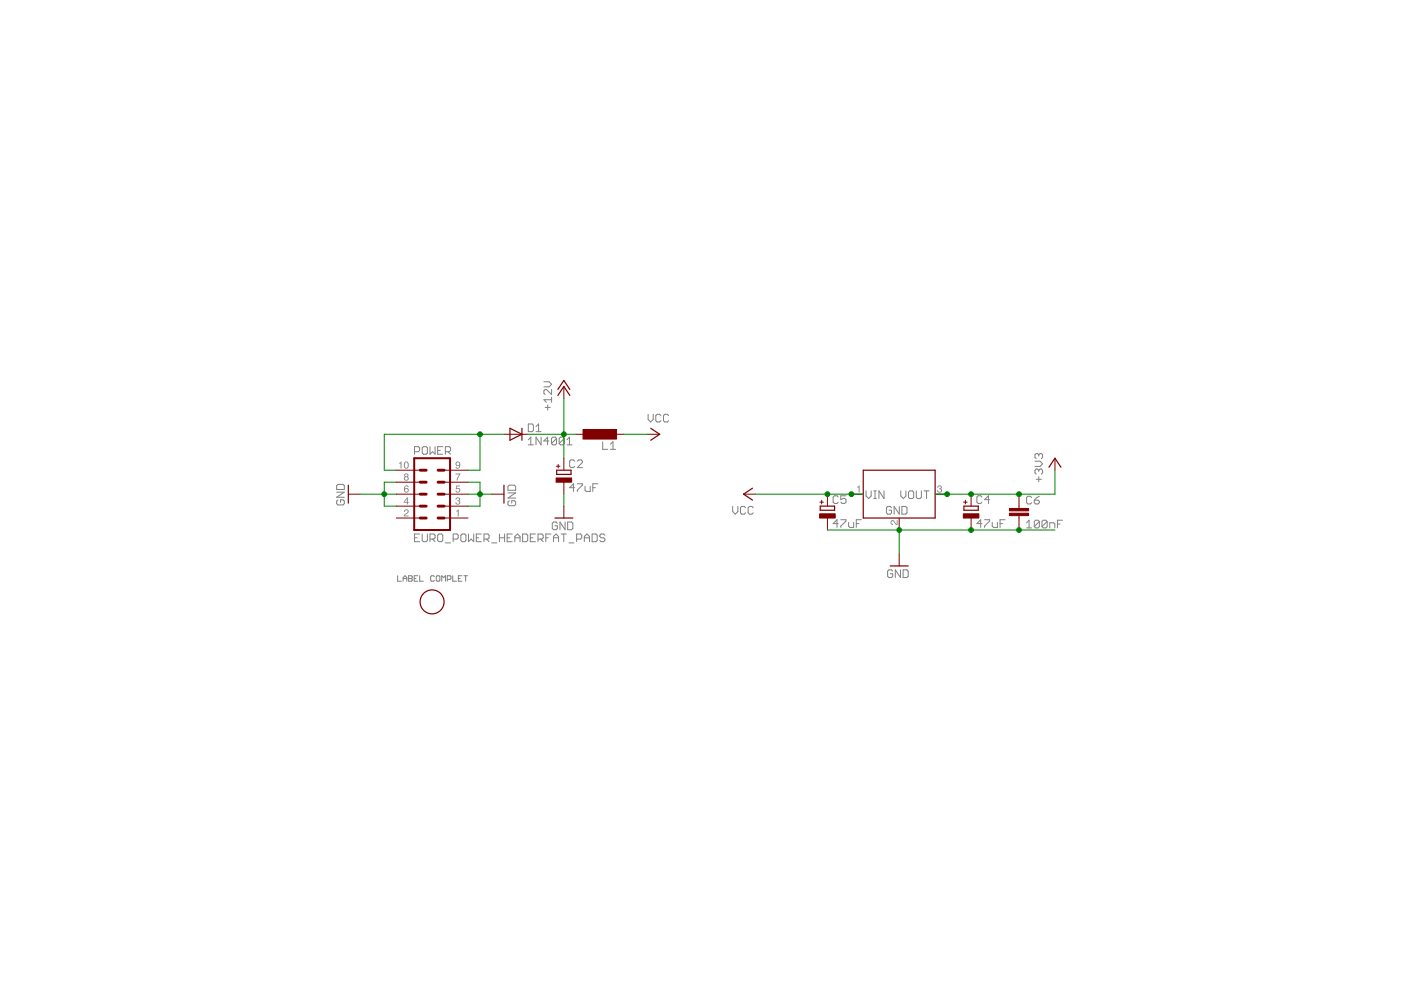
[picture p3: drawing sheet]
<svg xmlns="http://www.w3.org/2000/svg" width="297mm" height="210mm" viewBox="0 0 297 210" stroke-linecap="round" stroke-linejoin="round" font-family="sans-serif">
<g fill="none" stroke="#808080" stroke-width=".21">
<path d="M87.9 95.8h.8l.3-.3v-.5l-.3-.3h-.8v1.6M89.5 95l.3-.3h.5l.3 .3v1.1l-.3 .2h-.5l-.3-.2zM91.2 94.7v1.6l.5-.5 .5 .5v-1.6M92.8 95.5h.5M93.9 94.7h-1.1v1.6h1.1M94.4 95.8h.8l.3-.3v-.5l-.3-.3h-.8v1.6M95 95.8l.5 .5M112 93.2l.5-.5v1.6M112 94.3h1.1M114.7 92.7v1.6l-1.1-1.6v1.6M115.3 80.9h1.1l.5 .6-.5 .5h-1.1M115.6 86.4h1.1"/>
<path d="M116.1 85.9v1M116.4 93.5h-1.1l.8-.8v1.6M116.9 84.8h-1.6l.5 .5M116.9 82.6v1.1l-1.1-1.1h-.2l-.3 .2v.6l.3 .3M116.9 84.2v1.1M118 93l-.3-.3h-.5l-.3 .3v1M118 93v1l-.3 .3h-.5l-.3-.3M118 93l-1.1 1M119.6 93v1l-.2 .3h-.6l-.2-.3M119.6 93l-.2-.3h-.6l-.2 .3v1M119.6 93l-1 1M120.2 94.3h1.1"/>
<path d="M120.2 93.2l.5-.5v1.6M137.4 87.8v1.1l.5 .6 .6-.6v-1.1M140.1 88.1l-.3-.3h-.5l-.3 .3v1.1l.3 .3h.5l.3-.3M141.8 88.1l-.3-.3h-.6l-.2 .3v1.1l.2 .3h.6l.3-.3M219.4 97.8h1.1l.5 .5-.5 .6h-1.1M220.2 96.4v.3M220.2 99.7v.3M220.2 99.7l-.2-.3h-.3l-.3 .3v.5l.3 .3M220.2 96.4l-.2-.2h-.3l-.3 .2v.6l.3 .2M220.2 99.7l.3-.3h.3l.2 .3v.5l-.2 .3M220.2 96.4l.3-.2h.3l.2 .2v.6l-.2 .2M71.4 104.4h1.6l-1.6 1h1.6"/>
<path d="M71.6 106l-.2 .3v.5l.2 .3h1.1l.3-.3v-.5l-.3-.3h-.5v.5M71.6 102.7h1.1l.3 .3v.8h-1.6v-.8zM87.9 114h.5M89 113.2h-1.1v1.7h1.1M89.5 113.2v1.4l.3 .3h.5l.3-.3v-1.4M91.2 114.3h.8l.2-.3v-.5l-.2-.3h-.8v1.7M91.7 114.3l.5 .6M93.1 113.2h.5l.3 .3v1.1l-.3 .3h-.5l-.3-.3v-1.1zM94.4 115.1h1.1M96.1 114.3h.8l.3-.3v-.5l-.3-.3h-.8v1.7M98 113.2h.5l.3 .3v1.1l-.3 .3h-.5l-.3-.3v-1.1zM99.3 113.2v1.7l.6-.6 .5 .6v-1.7"/>
<path d="M101 114h.5M102.1 113.2h-1.1v1.7h1.1M102.6 114.3h.8l.3-.3v-.5l-.3-.3h-.8v1.7M103.2 114.3l.5 .6M104.2 115.1h1.1M105.9 114h1.1M105.9 113.2v1.7M107 113.2v1.7M107.5 114h.6M107.7 104.5h1.6l-1.6 1.1h1.6M108 106.2l-.3 .2v.6l.3 .2h1.1l.2-.2v-.6l-.2-.2h-.6v.5M108 102.9h1.1l.2 .2v.8h-1.6v-.8z"/>
<path d="M108.6 113.2h-1.1v1.7h1.1M109.2 114h1.1M109.2 114.9v-1.2l.5-.5 .6 .5v1.2M110.8 113.2h.8l.3 .3v1.1l-.3 .3h-.8zM112.4 114h.6M113.5 113.2h-1.1v1.7h1.1M114.1 114.3h.8l.3-.3v-.5l-.3-.3h-.8v1.7M114.6 114.3l.6 .6M115.7 114h.5M116.8 113.2h-1.1v1.7M117.3 114h1.1M117.3 114.9v-1.2l.6-.5 .5 .5v1.2"/>
<path d="M118.2 111l-.3-.3h-.5l-.3 .3v1l.3 .3h.5l.3-.3v-.5h-.6M119 113.2h1.1M119.5 113.2v1.7M119.8 110.7v1.6l-1.1-1.6v1.6M120.4 110.7h.8l.3 .3v1l-.3 .3h-.8zM120.6 115.1h1.1M121.9 103.4h-1.1l.8-.8v1.6M122.3 114.3h.8l.2-.3v-.5l-.2-.3h-.8v1.7M122.4 102.6h1.1v.2l-1.1 1.1v.3M123.9 114h1.1M123.9 114.9v-1.2l.5-.5 .6 .5v1.2M124 103.1v.8l.3 .3h.8v-1.1"/>
<path d="M125.5 113.2h.8l.3 .3v1.1l-.3 .3h-.8zM125.7 103.4h.5M126.8 102.6h-1.1v1.6M128.2 113.5l-.2-.3h-.6l-.2 .3v.2l.2 .3h.6l.2 .3v.3l-.2 .3h-.6l-.2-.3M155.3 107.4v1.1l.6 .5 .5-.5v-1.1M158.1 107.7l-.3-.3h-.6l-.2 .3v1l.2 .3h.6l.3-.3M159.7 107.7l-.3-.3h-.5l-.3 .3v1l.3 .3h.5l.3-.3M177.7 111h-1.1l.9-.8v1.6M178.3 110.2h1.1v.3l-1.1 1v.3M179.9 110.7v.8l.3 .3h.8v-1.1M181.5 111h.6M182.6 110.2h-1.1v1.6"/>
<path d="M183.6 104.1v1.1l.6 .5 .5-.5v-1.1M185.3 105.7h.5M185.3 104.1h.5M185.5 104.1v1.6M187.4 104.1v1.6l-1-1.6v1.6M189 107.7l-.3-.3h-.5l-.3 .3v1l.3 .3h.5l.3-.3v-.5h-.5M190.7 107.4v1.6l-1.1-1.6v1.6M191 104.1v1.1l.5 .5 .6-.5v-1.1M191.2 107.4h.8l.3 .3v1l-.3 .3h-.8zM192.6 104.4l.3-.3h.5l.3 .3v1l-.3 .3h-.5l-.3-.3zM194.3 104.1v1.3l.2 .3h.6l.2-.3v-1.3M195.9 104.1h1.1"/>
<path d="M196.4 104.1v1.6M208.2 111h-1.1l.8-.8v1.6M208.7 110.2h1.1v.3l-1.1 1v.3M210.4 110.7v.8l.3 .3h.8v-1.1M212 111h.6M213.1 110.2h-1.1v1.6M217.7 110.8l.5-.5v1.6M217.7 111.9h1M219.7 101.6h1.1M220.2 101.1v1.1M220.4 110.6v1.1l-.3 .2h-.5l-.3-.2M220.4 110.6l-.3-.3h-.5l-.3 .3v1.1"/>
<path d="M220.4 110.6l-1.1 1.1M222 110.6v1.1l-.3 .2h-.5l-.3-.2M222 110.6l-.3-.3h-.5l-.3 .3v1.1M222 110.6l-1.1 1.1M222.6 111.9v-1.1h.8l.2 .3v.8M224.2 111.1h.5M225.3 110.3h-1.1v1.6M84.3 122.1v1.1h.8M85.5 123.2v-.7l.4-.4 .4 .4v.7M85.5 122.7h.8M86.6 122.1h.6l.2 .2-.2 .4 .2 .3-.2 .2h-.6zM86.6 122.7h.6"/>
<path d="M87.8 122.7h.4M88.6 122.1h-.8v1.1h.8M89 122.1v1.1h.8M92.1 122.3l-.2-.2h-.4l-.2 .2v.7l.2 .2h.4l.2-.2M92.5 122.3l.2-.2h.4l.2 .2v.7l-.2 .2h-.4l-.2-.2zM93.7 123.2v-1.1l.3 .4 .4-.4v1.1M94.8 122.9h.6l.2-.2v-.4l-.2-.2h-.6v1.1M96 122.1v1.1h.8M97.2 122.7h.4M97.9 122.1h-.7v1.1h.7M98.3 122.1h.8M98.7 122.1v1.1"/>
<path d="M189.3 121.1l-.3-.3h-.5l-.3 .3v1.1l.3 .2h.5l.3-.2v-.6h-.6M190.9 120.8v1.6l-1.1-1.6v1.6M191.5 120.8h.8l.3 .3v1.1l-.3 .2h-.8z"/>
</g>
<g fill="#808080">
<path d="M96.7 108.3l.6-.3v1.5h-.2v-1.1h-.4z" fill-rule="evenodd"/>
<path d="M96.7 105.5a.43 .43 0 0 1 .7 0 .43 .43 0 0 1-.1 .7 .5 .5 0 0 1-.1 .8 .5 .5 0 0 1-.7-.5h.2a.3 .3 0 0 0 .5 .3 .3 .3 0 0 0 0-.5h-.2v-.2a.25 .25 0 0 0 .3-.2 .25 .25 0 0 0-.2-.3l-.5 .3z" fill-rule="evenodd"/>
<path d="M96.7 102.9h.8v.2h-.6l-.1 .4a.52 .52 0 0 1 .8 .3 .52 .52 0 0 1-.4 .7 .52 .52 0 0 1-.6-.5h.2a.33 .33 0 0 0 .4 .2 .33 .33 0 0 0 .1-.5 .33 .33 0 0 0-.5 .1l-.2-.1z" fill-rule="evenodd"/>
<path d="M85.8 108.1a.52 .52 0 0 1 .9 .2 .52 .52 0 0 1-.6 .7l-.3 .3h.9v.2h-1.1l.2-.5a.59 .59 0 0 0 .6-.8h-.4l-.1 .3h-.2z" fill-rule="evenodd"/>
<path d="M86.3 105.7l-.5 .7h.5zM86.3 105.5h.2v.9h.2v.2h-.2v.3h-.2v-.3h-.7z" fill-rule="evenodd"/>
<path d="M85.8 103.1l.6-.2 .2 .4-.6-.2-.2 .5a.51 .51 0 0 1 .8 .2 .51 .51 0 0 1-.3 .7 .51 .51 0 0 1-.6-.5zM85.9 103.9a.32 .32 0 0 0 .6 0 .32 .32 0 0 0-.6 0z" fill-rule="evenodd"/>
<path d="M96.6 100.4h1l-.6 1.5h-.2l.1-.3 .5-1h-.8z" fill-rule="evenodd"/>
<path d="M96.7 98a.66 .66 0 0 1 .8 .2 .66 .66 0 0 1 0 .8 .46 .46 0 0 1-.5 .4 .46 .46 0 0 1-.4-.4h.2a.3 .3 0 0 0 .3 .2 .3 .3 0 0 0 .3-.3v-.2a.48 .48 0 0 1-.7 0 .48 .48 0 0 1 0-.7zM96.8 98.3a.32 .32 0 0 0 .6 0 .32 .32 0 0 0-.6 0z" fill-rule="evenodd"/>
<path d="M85.9 100.8a.25 .25 0 0 0 .5 0 .25 .25 0 0 0-.5 0zM85.8 101.5a.31 .31 0 0 0 .6 0 .31 .31 0 0 0-.6 0zM85.8 100.5a.43 .43 0 0 1 .7-.1 .43 .43 0 0 1-.1 .7 .46 .46 0 0 1 .1 .7 .46 .46 0 0 1-.7 0 .46 .46 0 0 1 .1-.7l-.2-.3z" fill-rule="evenodd"/>
<path d="M84.6 98.1l.5-.3v1.5h-.2v-1h-.3zM85.8 98a.64 .64 0 0 1 .8 .1 .64 .64 0 0 1 0 .8 .53 .53 0 0 1-.7 .4 .53 .53 0 0 1-.3-.7zM86 98.1a.83 .83 0 0 0 .1 1.1 .7 .7 0 0 0 .1-1.2z" fill-rule="evenodd"/>
</g>
<path d="M112 89.9h.8l.3 .3v1l-.3 .3h-.8zM113.6 91.5h1.1M113.6 90.4l.6-.5v1.6M121.9 97.8l-.3-.3h-.5l-.3 .3v1.1l.3 .2h.5l.3-.2M122.4 97.8l.3-.3h.5l.3 .3v.2l-1.1 1.1h1.1M127.8 93.7v1.6h1.1M129.4 95.3h1.1M129.4 94.2l.6-.5v1.6" fill="none" stroke="#808080" stroke-width=".21"/>
<g fill="#808080">
<path d="M181.7 103.2l.6-.3v1.5h-.2v-1h-.4z" fill-rule="evenodd"/>
<path d="M198.9 103a.43 .43 0 0 1 .6 0 .43 .43 0 0 1 0 .6 .5 .5 0 0 1-.1 .9 .5 .5 0 0 1-.7-.5h.2a.3 .3 0 0 0 .4 .3 .3 .3 0 0 0 0-.6h-.2v-.1a.25 .25 0 0 0 .4-.2 .25 .25 0 0 0-.3-.3l-.5 .3z" fill-rule="evenodd"/>
<path d="M188.9 110.4a.87 .87 0 0 1 1.1 .7h.1v-.8h.2v1l-.5-.2a.59 .59 0 0 0-.8-.5v.3l.3 .2v.2l-.3-.1-.2-.2z" fill-rule="evenodd"/>
</g>
<path d="M177.7 105.4l-.2-.3h-.6l-.3 .3v1.1l.3 .2h.6l.2-.2M179.4 105.1h-1.1v.8l.5-.2h.3l.3 .2v.6l-.3 .2h-.6l-.2-.2M208.2 105.4l-.3-.3h-.5l-.3 .3v1.1l.3 .2h.5l.3-.2M209.8 105.9h-1.1l.9-.8v1.6M218.7 105.5l-.2-.3h-.6l-.2 .3v1.1l.2 .2h.6l.2-.2M219.3 106h.8l.3 .3v.3l-.3 .2h-.5l-.3-.2zM220.4 105.2l-1.1 .8" fill="none" stroke="#808080" stroke-width=".21"/>
<path d="M87.8 97.2h7.6v15.2h-7.6z" fill="none" stroke="#800000" stroke-width=".42"/>
<path d="M89.1 99.7h1.3M92.9 99.7h1.2M89.1 104.8h1.3M89.1 107.3h1.3M89.1 109.8h1.3M89.1 102.2h1.3M92.9 104.8h1.2M92.9 107.3h1.2M92.9 109.8h1.2M92.9 102.2h1.2" fill="none" stroke="#800000" stroke-width=".61"/>
<g fill="none" stroke="#800000" stroke-width=".21">
<path d="M84 99.7h5.1M94.1 99.7h5.1M106.8 92.1h5.1M117.9 98.8h.8M118.3 98.5v.7M119.5 81.9v2.6M119.5 97.2v2.5M122.1 92.1h2.5M129.7 92.1h2.5M137.3 92.1h2.6M223.7 97.2v2.5M73.9 104.8h2.5"/>
<path d="M84 109.8h5.1M84 107.3h5.1M84 104.8h5.1M84 102.2h5.1M94.1 109.8h5.1M94.1 107.3h5.1M94.1 104.8h5.1M94.1 102.2h5.1M104.3 104.8h2.5M119.5 102.2v2.6M119.5 107.3v2.5M157.6 104.8h2.6"/>
<path d="M173.8 106.5h.8M174.2 106.1v.7M175.4 104.8v2.5M175.4 109.8v2.6M180.5 104.8h2.5M190.6 109.8v2.6M190.6 117.5v2.5M198.3 104.8h2.5M204.3 106.5h.8M204.7 106.1v.7M205.9 104.8v2.5M205.9 109.8v2.6"/>
<path d="M216 104.8v3M216 109.3v3.1"/>
</g>
<g fill="none" stroke="#800000" stroke-width=".25">
<path d="M108.1 90.8l2.6 1.3-2.6 1.2zM110.7 90.8v2.5M118 99.7h3.1v.9h-3.1zM118.3 83.8l1.2-1.9 1.3 1.9M118.3 82.6l1.2-1.9 1.3 1.9M138 90.8l1.9 1.3-1.9 1.2M183 99.7h15.3v10.1h-15.3zM222.4 99.1l1.3-1.9 1.2 1.9M73.9 102.9v3.8M106.8 102.9v3.8M117.6 109.8h3.9M159.6 103.5l-2 1.3 2 1.2"/>
<path d="M173.9 107.3h3.1v.9h-3.1zM188.7 120h3.9M204.4 107.3h3v.9h-3z"/>
<circle cx="91.6" cy="127.6" r="2.54"/>
</g>
<g fill="#800000" stroke="#800000" stroke-width=".21">
<path d="M117.9 101.3h3.3v.9h-3.3z"/>
<path d="M123.6 91.1h7.1v2h-7.1z"/>
<path d="M204.2 108.9h3.3v.9h-3.3z"/>
<path d="M173.8 108.9h3.3v.9h-3.3z"/>
<path d="M214 108.8h4.1v.5h-4.1z"/>
<path d="M214 107.8h4.1v.5h-4.1z"/>
</g>
<g fill="none" stroke="#008000" stroke-width=".21">
<path d="M101.8 92.1v7.6h-2.6M106.8 92.1h-25.3v7.6h2.5M111.9 92.1h10.2M119.5 84.5v12.7M132.2 92.1h5.1M223.7 99.7v5.1h-25.4M76.4 104.8h7.6M84 102.2h-2.5v5.1h2.5M99.2 102.2h2.6v5.1h-2.6M99.2 104.8h5.1M119.5 104.8v2.5M160.2 104.8h22.8"/>
<path d="M175.4 112.4h48.3M190.6 112.4v5.1"/>
</g>
<g fill="#008000" stroke="#008000" stroke-width=".21">
<circle cx="101.8" cy="92.1" r=".51"/>
<circle cx="101.8" cy="104.8" r=".51"/>
<circle cx="81.5" cy="104.8" r=".51"/>
<circle cx="190.6" cy="112.4" r=".51"/>
<circle cx="205.9" cy="112.4" r=".51"/>
<circle cx="216" cy="112.4" r=".51"/>
<circle cx="200.8" cy="104.8" r=".51"/>
<circle cx="205.9" cy="104.8" r=".51"/>
<circle cx="216" cy="104.8" r=".51"/>
<circle cx="180.5" cy="104.8" r=".51"/>
<circle cx="175.4" cy="104.8" r=".51"/>
<circle cx="119.5" cy="92.1" r=".51"/>
</g>
</svg>
